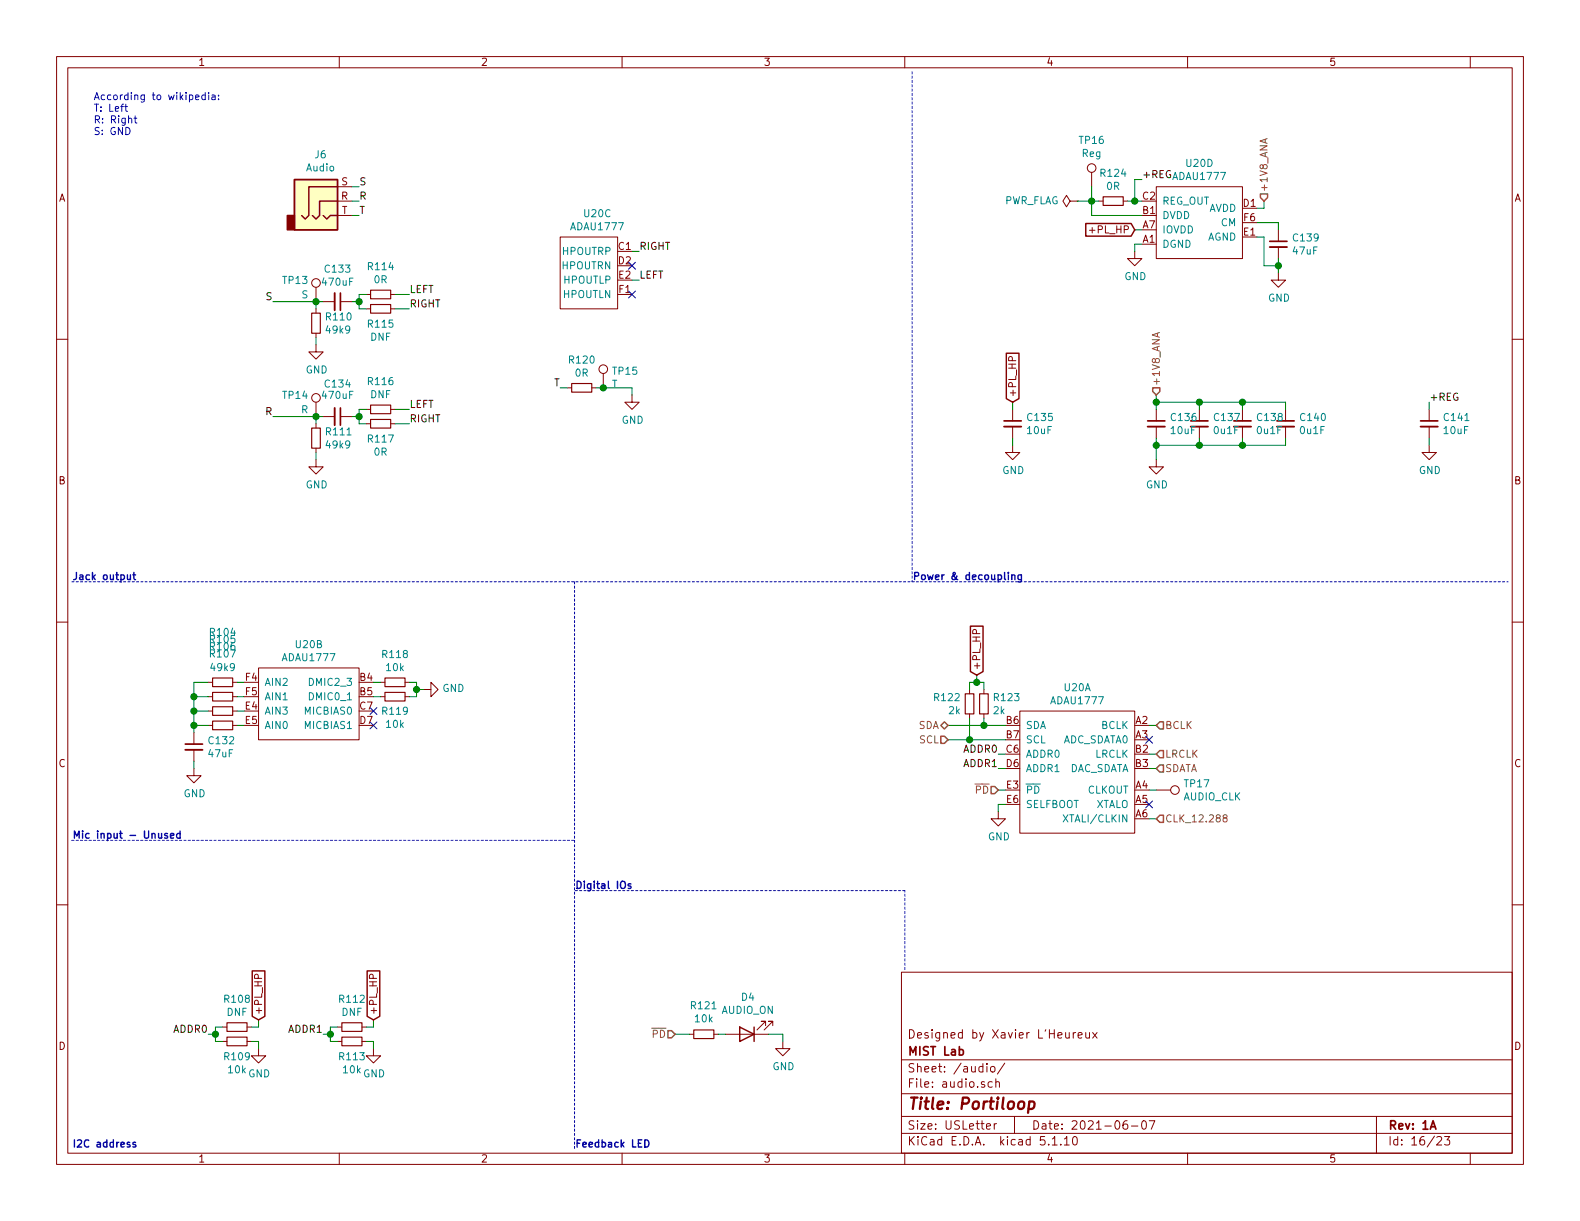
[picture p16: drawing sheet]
<svg xmlns="http://www.w3.org/2000/svg" width="279mm" height="216mm" viewBox="0 0 279 216" stroke-linecap="round" stroke-linejoin="round" font-family="sans-serif">
<defs><g id="words">
<text font-size="2.8" fill="#840000" x="160.4" y="196.2">Title: Portiloop</text>
<g font-size="2.1" fill="#840000">
<text x="160.4" y="183.6">Designed by Xavier L'Heureux</text>
<text x="160.4" y="189.6">Sheet: /audio/</text>
<text x="160.4" y="186.6">MIST Lab</text>
<text x="160.4" y="192.3">File: audio.sch</text>
<text x="160.4" y="202.5">KiCad E.D.A. kicad 5.1.10</text>
<text x="160.4" y="199.7">Size: USLetter</text>
<text x="182.4" y="199.7">Date: 2021-06-07</text>
<text x="245.4" y="199.7">Rev: 1A</text>
<text x="245.4" y="202.5">Id: 16/23</text>
</g>
<g font-size="1.8" fill="#840000">
<text x="35" y="11.6">1</text>
<text x="85" y="11.6">2</text>
<text x="135" y="11.6">3</text>
<text x="185" y="11.6">4</text>
<text x="235" y="11.6">5</text>
<text x="10.4" y="35.6">A</text>
<text x="60.3" y="35.3">R</text>
<text x="60.4" y="32.8">S</text>
<text x="202.1" y="35.3">C2</text>
<text x="267.8" y="35.6">A</text>
<text x="60.4" y="37.8">T</text>
<text x="193.1" y="41.3">+PL_HP</text>
<text x="202.1" y="40.4">A7</text>
<text x="202.1" y="37.8">B1</text>
<text x="219.9" y="36.6">D1</text>
<text x="219.9" y="41.7">E1</text>
<text x="220" y="39.1">F6</text>
<text x="109.4" y="44.2">C1</text>
<text x="109.4" y="46.7">D2</text>
<text x="202.1" y="42.9">A1</text>
<text x="109.4" y="49.3">E2</text>
<text x="109.5" y="51.8">F1</text>
<text x="179.7" y="70.3" transform="rotate(-90 179.7 70.3)">+PL_HP</text>
<text x="10.4" y="85.6">B</text>
<text x="267.8" y="85.6">B</text>
<text x="173.4" y="118.6" transform="rotate(-90 173.4 118.6)">+PL_HP</text>
<text x="43.4" y="125.5">E4</text>
<text x="43.4" y="120.4">F4</text>
<text x="43.4" y="122.9">F5</text>
<text x="63.7" y="120.4">B4</text>
<text x="63.7" y="122.9">B5</text>
<text x="63.7" y="125.5">C7</text>
<text x="43.4" y="128">E5</text>
<text x="63.7" y="128">D7</text>
<text x="178" y="128">B6</text>
<text x="178" y="130.6">B7</text>
<text x="200.8" y="128">A2</text>
<text x="200.8" y="130.6">A3</text>
<text x="10.4" y="135.6">C</text>
<text x="178" y="133.1">C6</text>
<text x="178" y="135.6">D6</text>
<text x="200.8" y="133.1">B2</text>
<text x="200.8" y="135.6">B3</text>
<text x="267.8" y="135.6">C</text>
<text x="178" y="139.4">E3</text>
<text x="178" y="142">E6</text>
<text x="200.8" y="139.4">A4</text>
<text x="200.8" y="142">A5</text>
<text x="200.8" y="144.5">A6</text>
<text x="46.4" y="179.6" transform="rotate(-90 46.4 179.6)">+PL_HP</text>
<text x="66.7" y="179.6" transform="rotate(-90 66.7 179.6)">+PL_HP</text>
<text x="10.4" y="185.6">D</text>
<text x="267.8" y="185.6">D</text>
<text x="35" y="205.5">1</text>
<text x="85" y="205.5">2</text>
<text x="135" y="205.5">3</text>
<text x="185" y="205.5">4</text>
<text x="235" y="205.5">5</text>
</g>
<g font-size="1.8" fill="#0000c2">
<text x="16.5" y="17.7">According to wikipedia:</text>
<text x="16.5" y="19.8">T: Left</text>
<text x="16.5" y="21.8">R: Right</text>
<text x="16.5" y="23.9">S: GND</text>
<text x="12.7" y="102.6">Jack output</text>
<text x="161.3" y="102.6">Power &amp; decoupling</text>
<text x="12.7" y="148.3">Mic input - Unused</text>
<text x="101.6" y="157.2">Digital IOs</text>
<text x="12.7" y="202.9">I2C address</text>
<text x="101.6" y="202.9">Feedback LED</text>
</g>
<g font-size="1.8" fill="#008484">
<text x="55.7" y="28">J6</text>
<text x="190.9" y="25.5">TP16</text>
<text x="191.4" y="27.8">Reg</text>
<text x="209.8" y="29.5">U20D</text>
<text x="54.2" y="30.3">Audio</text>
<text x="194.7" y="31.3">R124</text>
<text x="195.7" y="33.6">0R</text>
<text x="101.1" y="40.7">ADAU1777</text>
<text x="103.4" y="38.4">U20C</text>
<text x="177.5" y="36.1">PWR_FLAG</text>
<text x="205.5" y="41.3">IOVDD</text>
<text x="205.5" y="38.7">DVDD</text>
<text x="205.5" y="36.2">REG_OUT</text>
<text x="213.7" y="37.5">AVDD</text>
<text x="216" y="40">CM</text>
<text x="65.2" y="47.8">R114</text>
<text x="99.5" y="47.6">HPOUTRN</text>
<text x="99.6" y="45.1">HPOUTRP</text>
<text x="205.5" y="43.8">DGND</text>
<text x="213.5" y="42.5">AGND</text>
<text x="228.7" y="45">47uF</text>
<text x="228.8" y="42.7">C139</text>
<text x="50.1" y="50.2">TP13</text>
<text x="53.3" y="52.8">S</text>
<text x="57.1" y="50.5">470uF</text>
<text x="57.6" y="48.2">C133</text>
<text x="66.2" y="50.1">0R</text>
<text x="99.6" y="52.7">HPOUTLN</text>
<text x="99.7" y="50.2">HPOUTLP</text>
<text x="198.8" y="49.5">GND</text>
<text x="224.2" y="53.3">GND</text>
<text x="57.8" y="56.7">R110</text>
<text x="57.8" y="59">49k9</text>
<text x="65.2" y="57.9">R115</text>
<text x="65.5" y="60.2">DNF</text>
<text x="100.8" y="64.3">R120</text>
<text x="50.1" y="70.5">TP14</text>
<text x="54.1" y="66">GND</text>
<text x="57.1" y="70.5">470uF</text>
<text x="57.6" y="68.5">C134</text>
<text x="65.2" y="68.1">R116</text>
<text x="65.5" y="70.4">DNF</text>
<text x="101.8" y="66.6">0R</text>
<text x="108.2" y="68.6">T</text>
<text x="108.4" y="66.3">TP15</text>
<text x="53.3" y="73.1">R</text>
<text x="57.8" y="77">R111</text>
<text x="109.9" y="74.9">GND</text>
<text x="181.7" y="76.8">10uF</text>
<text x="181.8" y="74.4">C135</text>
<text x="207.1" y="76.8">10uF</text>
<text x="207.2" y="74.4">C136</text>
<text x="214.8" y="76.8">0u1F</text>
<text x="214.8" y="74.4">C137</text>
<text x="222.4" y="76.8">0u1F</text>
<text x="222.5" y="74.4">C138</text>
<text x="230" y="76.8">0u1F</text>
<text x="230.1" y="74.4">C140</text>
<text x="255.4" y="76.8">10uF</text>
<text x="255.5" y="74.4">C141</text>
<text x="57.8" y="79.3">49k9</text>
<text x="65.2" y="78.3">R117</text>
<text x="66.2" y="80.6">0R</text>
<text x="177.2" y="83.8">GND</text>
<text x="250.9" y="83.8">GND</text>
<text x="54.1" y="86.4">GND</text>
<text x="202.6" y="86.4">GND</text>
<text x="37.3" y="113.7">R105</text>
<text x="37.3" y="112.4">R104</text>
<text x="37.3" y="116.3">R107</text>
<text x="37.3" y="115">R106</text>
<text x="37.4" y="118.7">49k9</text>
<text x="50.1" y="116.9">ADAU1777</text>
<text x="52.3" y="114.6">U20B</text>
<text x="67.7" y="116.4">R118</text>
<text x="68.4" y="118.7">10k</text>
<text x="46.7" y="121.3">AIN2</text>
<text x="46.7" y="123.8">AIN1</text>
<text x="55" y="121.3">DMIC2_3</text>
<text x="55" y="123.8">DMIC0_1</text>
<text x="78.2" y="122.4">GND</text>
<text x="165.3" y="124">R122</text>
<text x="175.9" y="124">R123</text>
<text x="186" y="124.5">ADAU1777</text>
<text x="188.2" y="122.2">U20A</text>
<text x="37" y="131.6">C132</text>
<text x="46.7" y="126.4">AIN3</text>
<text x="46.7" y="128.9">AIN0</text>
<text x="54" y="126.4">MICBIAS0</text>
<text x="54" y="128.9">MICBIAS1</text>
<text x="67.7" y="126.4">R119</text>
<text x="68.4" y="128.7">10k</text>
<text x="167.8" y="126.3">2k</text>
<text x="175.7" y="126.3">2k</text>
<text x="181.4" y="128.9">SDA</text>
<text x="181.4" y="131.4">SCL</text>
<text x="187.8" y="131.4">ADC_SDATA0</text>
<text x="194.7" y="128.9">BCLK</text>
<text x="37" y="133.9">47uF</text>
<text x="181.4" y="134">ADDR0</text>
<text x="181.4" y="136.5">ADDR1</text>
<text x="188.7" y="136.5">DAC_SDATA</text>
<text x="193.6" y="134">LRCLK</text>
<text x="32.5" y="141">GND</text>
<text x="181.4" y="140.3">PD</text>
<text x="181.4" y="142.9">SELFBOOT</text>
<text x="192.3" y="140.3">CLKOUT</text>
<text x="193.6" y="142.9">XTALO</text>
<text x="209.2" y="141.5">AUDIO_CLK</text>
<text x="209.5" y="139.2">TP17</text>
<text x="174.7" y="148.6">GND</text>
<text x="188.6" y="145.4">XTALI/CLKIN</text>
<text x="39.8" y="177.3">R108</text>
<text x="40.1" y="179.6">DNF</text>
<text x="60.1" y="177.3">R112</text>
<text x="60.4" y="179.6">DNF</text>
<text x="122.3" y="178.5">R121</text>
<text x="127.6" y="179.3">AUDIO_ON</text>
<text x="131.1" y="177">D4</text>
<text x="123" y="180.8">10k</text>
<text x="39.8" y="187.5">R109</text>
<text x="40.4" y="189.8">10k</text>
<text x="43.9" y="190.5">GND</text>
<text x="60.1" y="187.5">R113</text>
<text x="60.8" y="189.8">10k</text>
<text x="64.2" y="190.5">GND</text>
<text x="136.6" y="189.2">GND</text>
</g>
<g font-size="1.8">
<text x="63.5" y="32.8">S</text>
<text x="63.5" y="35.3">R</text>
<text x="201.9" y="31.5">+REG ADAU1777</text>
<text x="63.5" y="37.8">T</text>
<text x="113" y="44.2">RIGHT</text>
<text x="47.1" y="53.1">S</text>
<text x="72.4" y="51.8">LEFT</text>
<text x="113" y="49.3">LEFT</text>
<text x="72.4" y="54.4">RIGHT</text>
<text x="98" y="68.3">T</text>
<text x="252.7" y="70.9">+REG</text>
<text x="47" y="73.4">R</text>
<text x="72.4" y="74.7">RIGHT</text>
<text x="72.4" y="72.1">LEFT</text>
<text x="170.4" y="133.1">ADDR0</text>
<text x="170.4" y="135.6">ADDR1</text>
<text x="30.7" y="182.6">ADDR0</text>
<text x="51.1" y="182.6">ADDR1</text>
</g>
<g font-size="1.8" fill="#848400">
<text x="224.2" y="34" transform="rotate(-90 224.2 34)">+1V8_ANA</text>
<text x="205.1" y="68.3" transform="rotate(-90 205.1 68.3)">+1V8_ANA</text>
<text x="162.4" y="128.9">SDA</text>
<text x="162.6" y="131.4">SCL</text>
<text x="206" y="128.9">BCLK</text>
<text x="206" y="134">LRCLK</text>
<text x="206" y="136.5">SDATA</text>
<text x="172.5" y="140.3">PD</text>
<text x="206" y="145.4">CLK_12.288</text>
<text x="115.4" y="183.5">PD</text>
</g>
</g></defs>
<g fill="none" stroke="#840000" stroke-width=".18">
<path d="M10 10h259.4v195.9h-259.4zM12 12h255.4v191.9h-255.4zM60 10v2M110 10v2M160 10v2M210 10v2M260 10v2M59.7 35.6h2.5M59.7 33h2.5M59.7 38.1h2.5M189.2 35.6l-.6-1.1-.6 1.1 .6 1 .6-1h1.3M190.5 35.6h.1"/>
<path d="M193 30.5v2.5M194.3 35.6h.8M198.6 35.6h.8M204.5 33h15.2v12.7h-15.2zM10 60h2M55.9 50.8v2.5M55.9 54.6v.8M55.9 58.9v.8M57.1 53.3h2.1M60.2 53.3h2M64.8 52.1h.7M64.8 54.6h.7"/>
<path d="M69.1 52.1h.7M69.1 54.6h.7M99.1 41.9h10.1v12.7h-10.1zM200.7 44.5v1.2h1.2l-1.2 1.3-1.3-1.3h1.3M226.1 48.3v1.2h1.2l-1.2 1.3-1.3-1.3h1.3M226.1 40.6v2.1M226.1 43.7v2M267.4 60h2M55.9 61v1.2h1.2l-1.2 1.3-1.3-1.3h1.3M55.9 71.1v2.6M55.9 74.9v.8M55.9 79.2v.8"/>
<path d="M57.1 73.7h2.1M60.2 73.7h2M64.8 72.4h.7M64.8 74.9h.7M69.1 72.4h.7M69.1 74.9h.7M100.3 68.6h.8M104.6 68.6h.8M106.7 66v2.6M111.8 69.9v1.2h1.2l-1.2 1.3-1.3-1.3h1.3M179 63.8v-.6l-.2-.2-.3 .1-.1 .2v.5h1.2M179.1 78.7v1.3h1.2l-1.2 1.3-1.3-1.3h1.3"/>
<path d="M179.1 72.4v2M179.1 75.4v2.1M204.5 72.4v2M204.5 75.4v2.1M212.1 72.4v2M212.1 75.4v2.1M219.7 72.4v2M219.7 75.4v2.1M227.3 72.4v2M227.3 75.4v2.1M252.7 78.7v1.3h1.3l-1.3 1.3-1.2-1.3h1.2M252.7 72.4v2"/>
<path d="M252.7 75.4v2.1M55.9 81.3v1.3h1.2l-1.2 1.2-1.3-1.2h1.3M204.5 81.3v1.3h1.2l-1.2 1.2-1.3-1.2h1.3M10 110h2M45.7 118.1h17.8v12.7h-17.8zM172.7 112l-.1-.6-.2-.1-.3 .1-.1 .2v.4h1.3M267.4 110h2M34.3 135.9v1.3h1.3l-1.3 1.2-1.3-1.2h1.3M34.3 129.5v2.1M34.3 132.6v2M36.8 120.7h.8M36.8 128.3h.8"/>
<path d="M36.8 125.7h.8M36.8 123.2h.8M41.1 120.7h.8M41.1 128.3h.8M41.1 125.7h.8M41.1 123.2h.8M67.3 120.7h.8M67.3 123.2h.8M71.6 120.7h.8M71.6 123.2h.8M74.9 121.9h1.3v-1.2l1.3 1.2-1.3 1.3v-1.3M171.4 121.9v.8"/>
<path d="M171.4 126.2v.8M174 121.9v.8M174 126.2v.8M180.3 125.7h20.4v21.6h-20.4zM200.7 125.7h.1M204.5 139.7h2.5M10 160h2M176.5 143.5v1.3h1.3l-1.3 1.3-1.2-1.3h1.2M267.4 160h2M45.7 173l-.1-.6-.2-.1h-.3l-.1 .2v.5h1.3M66 173l-.1-.6-.1-.1h-.3l-.2 .2v.5h1.3M159.4 171.9h108v32h-108z"/>
<path d="M39.4 181.6h.7M39.4 184.2h.7M43.7 181.6h.7M43.7 184.2h.7M45.7 185.4v1.3h1.3l-1.3 1.3-1.3-1.3h1.3M59.7 181.6h.8M59.7 184.2h.8M64 181.6h.8M64 184.2h.8M66 185.4v1.3h1.3l-1.3 1.3-1.2-1.3h1.2M121.9 182.9h.8M126.2 182.9h.8"/>
<path d="M128.3 182.9h7.6M135.4 181.4v-.8h-.8h.8l-1.5 1.5M136.7 181.4v-.8h-.8h.8l-1.6 1.5M138.4 184.2v1.2h1.3l-1.3 1.3-1.2-1.3h1.2M159.4 197.4h108M159.4 193.4h108M159.4 187.4h108M174.4 199.2l.8-.2-.1-.2-.4-.1-.3 .2 .1 .7h.6M174.5 188.1v.1M174.5 188.6v1M175.2 188.7l.3-.1 .4 .1v.6l-.1 .2-.3 .1-.3-.2zM175.5 191.3h-.5l-.3 .2 .1 .6 .2 .2 .5-.1"/>
<path d="M175.8 198.7v1M176.1 191.4l.2-.1h.4v1M176.1 190.8v1.5M176.2 198.7l-.3 .1-.1 .2M177.7 188l-1.3 1.9M179.4 197.4v3M189.8 182.6v1M190.2 182.6l-.4 .3M190.7 183.1l.7-.2-.1-.2-.4-.1-.2 .2v.7h.6M192 182.6v.8a.39 .39 0 0 0 .7 0M192.7 182.6v1M193.2 182.6l.8 1"/>
<path d="M194 182.6l-.8 1M199.3 198.2a.62 .62 0 0 0-.7 .6l.1 .7 .2 .2 .5-.2v-.5l-.1-.2h-.4l-.3 .2M200.1 199.1h1.1M202 198.3l.4-.1a.94 .94 0 0 1 0 1.5 .82 .82 0 0 1-.4-1.4zM203.2 198.2h1l-.6 1.5M243.4 197.4v6.5M60 203.9v2M110 203.9v2M159.4 200.4h108M160 203.9v2M186.1 201.4l.4-.4v1.5M186.1 202.5h.8"/>
<path d="M187.6 202.3v.2M188.2 201.4l.4-.4v1.5M188.2 202.5h.9M189.8 201.1l.3-.1a.94 .94 0 0 1 0 1.5l-.4-.3v-.7zM210 203.9v2M254.1 201.1l.2-.1h.4l.2 .4-.9 1.1h.9M255.4 201h1l-.5 .5 .4 .2v.6l-.2 .2-.7-.2M260 203.9v2"/>
<circle cx="193" cy="29.7" r=".76"/>
<circle cx="55.9" cy="50" r=".76"/>
<circle cx="55.9" cy="70.4" r=".76"/>
<circle cx="106.7" cy="65.3" r=".76"/>
<circle cx="207.8" cy="139.7" r=".76"/>
</g>
<path d="M60.2 51.8v3.1M224.5 42.7h3.1M60.2 72.1v3.1M177.5 74.4h3.1M202.9 74.4h3.1M210.6 74.4h3M218.2 74.4h3M225.8 74.4h3.1M251.2 74.4h3.1M32.8 131.6h3M169.6 185.6h.5l.3 .3-.2 .6h-.6M252.9 199.7l.5-1.5 .5 1.5" fill="none" stroke="#840000" stroke-width=".3"/>
<path d="M182 194.8h.8l.2 .3-.1 .6a.66 .66 0 0 1-1 .3M182 194.8l-.2 2" fill="none" stroke="#840000" stroke-width=".41"/>
<g fill="none" stroke="#840000" stroke-width=".2">
<path d="M195.1 34.8h3.5v1.5h-3.5zM55.1 55.4h1.5v3.5h-1.5zM65.5 51.3h3.6v1.5h-3.6zM65.5 53.8h3.6v1.6h-3.6zM55.1 75.7h1.5v3.5h-1.5zM65.5 71.6h3.6v1.6h-3.6zM65.5 74.2h3.6v1.5h-3.6zM101.1 67.8h3.5v1.5h-3.5zM37.6 119.9h3.5v1.5h-3.5zM68.1 119.9h3.5v1.5h-3.5zM37.6 127.5h3.5v1.5h-3.5zM37.6 125h3.5v1.5h-3.5z"/>
<path d="M37.6 122.4h3.5v1.6h-3.5zM68.1 122.4h3.5v1.6h-3.5zM170.7 122.7h1.5v3.5h-1.5zM173.2 122.7h1.6v3.5h-1.6zM40.1 180.8h3.6v1.6h-3.6zM40.1 183.4h3.6v1.5h-3.6zM60.5 180.8h3.5v1.6h-3.5zM60.5 183.4h3.5v1.5h-3.5zM122.7 182.1h3.5v1.5h-3.5z"/>
</g>
<path d="M59.2 51.8v3.1M224.5 43.7h3.1M59.2 72.1v3.1M177.5 75.4h3.1M202.9 75.4h3.1M210.6 75.4h3M218.2 75.4h3M225.8 75.4h3.1M251.2 75.4h3.1M32.8 132.6h3" fill="none" stroke="#840000" stroke-width=".33"/>
<path d="M52.1 31.8h7.6v8.8h-7.6z" fill="#ffffc2" stroke="#ffffc2" stroke-width=".18"/>
<path d="M52.1 31.8h7.6v8.8h-7.6zM57.1 38.1l.7 .6 .6-.6h1.3M59.7 35.6h-3.2v2.5l-.6 .6-.7-.6M59.7 33h-5.1v5.1l-.6 .6-.7-.6M192 39.5h8l.7 1.1-.7 1.2h-8zM178 62.5h2.2v8l-1.1 .6-1.1-.6zM171.6 110.7h2.2v8l-1.1 .7-1.1-.7zM44.6 171.7h2.2v8l-1.1 .6-1.1-.6zM64.9 171.7h2.3v8l-1.2 .6-1.1-.6zM130.8 181.6l2.5 1.3-2.5 1.3zM133.3 181.6v2.6" fill="none" stroke="#840000" stroke-width=".25"/>
<path d="M50.8 38.1h1.3v2.5h-1.3z" fill="#840000" stroke="#840000" stroke-width=".25"/>
<path d="M188 144.1l.8 1.2M188.8 144.1l-.8 1.2" fill="none" stroke="#008484" stroke-width=".18"/>
<path d="M161.3 12.7v90.2M12.7 102.9h254M101.6 102.9v100.3M12.7 148.6h88.9M160 157.5h-58.4M160 171.5v-14" fill="none" stroke="#0000c2" stroke-width=".18" stroke-dasharray=".4 .4"/>
<g fill="none" stroke="#008400" stroke-width=".18">
<path d="M62.2 33h1.3M62.2 35.6h1.3M62.2 38.1h1.3M190.5 35.6h3.8M193 33v5.1h8.9M199.4 35.6h2.5M201.9 31.8h-1.2v3.8M222.2 39.4h3.9v1.2M223.5 35.6v1.2h-1.3M48.3 53.3h8.8M55.9 53.3v1.3M55.9 59.7v1.3"/>
<path d="M62.2 53.3h1.3M64.8 52.1h-1.3v2.5h1.3M69.8 54.6h2.6M69.8 52.1h2.6M111.8 49.5h1.2M111.8 44.5h1.2M200.7 40.6h1.2M201.9 43.2h-1.2v1.3M222.2 41.9h1.3v5.1h2.6M226.1 45.7v2.6M48.3 73.7h8.8M55.9 73.7v1.2"/>
<path d="M62.2 73.7h1.3M64.8 72.4h-1.3v2.5h1.3M69.8 74.9h2.6M69.8 72.4h2.6M99.1 68.6h1.2M105.4 68.6h6.4v1.3M179.1 71.1v1.3M179.1 77.5v1.2M204.5 69.9v2.5M204.5 77.5v3.8M204.5 71.1h22.8v1.3M212.1 71.1v1.3"/>
<path d="M212.1 77.5v1.2M219.7 71.1v1.3M219.7 77.5v1.2M227.3 77.5v1.2h-22.8M252.7 71.1v1.3M252.7 77.5v1.2M55.9 80v1.3M172.7 119.4v1.3M34.3 123.2h2.5M34.3 134.6v1.3M34.3 125.7h2.5M34.3 128.3h2.5"/>
<path d="M36.8 120.7h-2.5v8.8M41.9 123.2h1.3M41.9 120.7h1.3M41.9 125.7h1.3M41.9 128.3h1.3M66 123.2h1.3M66 120.7h1.3M72.4 120.7h1.3v2.5h-1.3M73.7 121.9h1.2M167.6 128.3h10.2M167.6 130.8h10.2M171.4 121.9v-1.2h2.6v1.2"/>
<path d="M171.4 127v3.8M174 127v1.3M176.5 135.9h1.3M176.5 133.4h1.3M176.5 139.7h1.3M203.2 128.3h1.3M203.2 135.9h1.3M203.2 133.4h1.3M203.2 139.7h1.3M177.8 142.2h-1.3v1.3M203.2 144.8h1.3M36.8 182.9h1.3"/>
<path d="M39.4 181.6h-1.3v2.6h1.3M44.4 184.2h1.3v1.2M45.7 180.3v1.3h-1.3M57.1 182.9h1.3M59.7 181.6h-1.3v2.6h1.3M64.8 184.2h1.2v1.2M66 180.3v1.3h-1.2M119.4 182.9h2.5M127 182.9h1.3M135.9 182.9h2.5v1.3"/>
</g>
<path d="M223.7 24.6v.6M224.1 24.5l-1.3 .4 1.3 .4M204.7 58.9v.6M205 58.8l-1.2 .4 1.2 .4M216.5 144.6l-.2-.1v-.3l.2-.1h.4v.4l-.5 .2-.1 .2v.2l.2 .2h.4l.1-.2-.1-.4-.1-.1" fill="none" stroke="#848400" stroke-width=".18"/>
<path d="M222.9 34.3h1.3v.6l-.7 .7-.6-.7zM203.8 68.6h1.3v.6l-.6 .7-.7-.7zM166.4 130.2h.6l.6 .6-.6 .6h-.6zM166.4 128.3l.6-.7 .6 .7-.6 .6zM175.3 139.1h.6l.6 .6-.6 .6h-.6zM205.1 127.6h.6v1.3h-.6l-.6-.6zM205.1 132.7h.6v1.3h-.6l-.6-.6zM205.1 135.3h.6v1.2h-.6l-.6-.6zM205.1 144.1h.6v1.3h-.6l-.6-.6zM118.1 182.2h.6l.7 .7-.7 .6h-.6z" fill="none" stroke="#848400" stroke-width=".25"/>
<g fill="none" stroke="#0000c2" stroke-width=".25">
<path d="M23.5 101.7h.5M23.7 101.2v1.1l.3 .2M178.9 101.8l.2-.1h.3l.1 .8M178.9 101.7v.8M180.6 101.7v1l-.2 .2-.3-.1M180.6 101.7h-.4l-.2 .2 .1 .5h.5M29.6 147.4h-.3l-.2 .1 .1 .2 .4 .2v.3h-.5M30.1 147.8l.7-.1-.1-.3h-.4l-.2 .1 .1 .7h.5M31.9 147.4h-.4l-.3 .2 .2 .6h.5M31.9 146.9v1.3M111.6 156.3h-.3l-.2 .1v.2l.5 .1v.3h-.5M24 202h-.3l-.2 .2v.1l.5 .2v.3h-.5"/>
<path d="M114 201.5a.64 .64 0 0 1 .8 .7 .64 .64 0 0 1-.8 .6z"/>
</g>
<g fill="none" stroke="#0000c2" stroke-width=".18">
<path d="M22.1 18.8h.5M22.3 18.4v1.1l.3 .2M34.6 17.2l.6-.1-.1-.3h-.3l-.2 .2v.6h.5M36.3 16.8h-.4l-.2 .2 .1 .6h.5M36.3 16.4v1.2M36.9 16.4v.1M36.9 16.8v.8M37.5 16.8h.5v.8M38 17.1h-.4l-.2 .2 .1 .3h.5M38.7 17.5v.1M38.7 16.8v.2M23.7 20.9h.5"/>
<path d="M23.9 20.5v1.1l.3 .1"/>
</g>
<g fill="#008400" stroke="#008400" stroke-width=".25">
<circle cx="106.7" cy="68.6" r=".51"/>
<circle cx="55.9" cy="73.7" r=".51"/>
<circle cx="58.4" cy="182.9" r=".51"/>
<circle cx="34.3" cy="125.7" r=".51"/>
<circle cx="212.1" cy="71.1" r=".51"/>
<circle cx="73.7" cy="121.9" r=".51"/>
<circle cx="172.7" cy="120.7" r=".51"/>
<circle cx="171.5" cy="130.8" r=".51"/>
<circle cx="174" cy="128.3" r=".51"/>
<circle cx="204.5" cy="78.7" r=".51"/>
<circle cx="212.1" cy="78.7" r=".51"/>
<circle cx="219.7" cy="78.7" r=".51"/>
<circle cx="204.5" cy="71.1" r=".51"/>
<circle cx="193" cy="35.6" r=".51"/>
<circle cx="219.7" cy="71.1" r=".51"/>
<circle cx="55.9" cy="53.3" r=".51"/>
<circle cx="34.3" cy="128.3" r=".51"/>
<circle cx="38.1" cy="182.9" r=".51"/>
<circle cx="200.7" cy="35.6" r=".51"/>
<circle cx="226.1" cy="47" r=".51"/>
<circle cx="34.3" cy="123.2" r=".51"/>
<circle cx="63.5" cy="53.3" r=".51"/>
<circle cx="63.5" cy="73.7" r=".51"/>
</g>
<path d="M111.2 46.4l1.2 1.2M111.2 51.5l1.2 1.2M112.4 46.4l-1.2 1.2M112.4 51.5l-1.2 1.2M65.4 125.1l1.2 1.2M65.4 127.7l1.2 1.2M66.6 125.1l-1.2 1.2M66.6 127.7l-1.2 1.2M202.6 130.2l1.2 1.2M203.8 130.2l-1.2 1.2M202.6 141.6l1.2 1.2M203.8 141.6l-1.2 1.2" fill="none" stroke="#000084" stroke-width=".18"/>
<use href="#words"/>
</svg>
